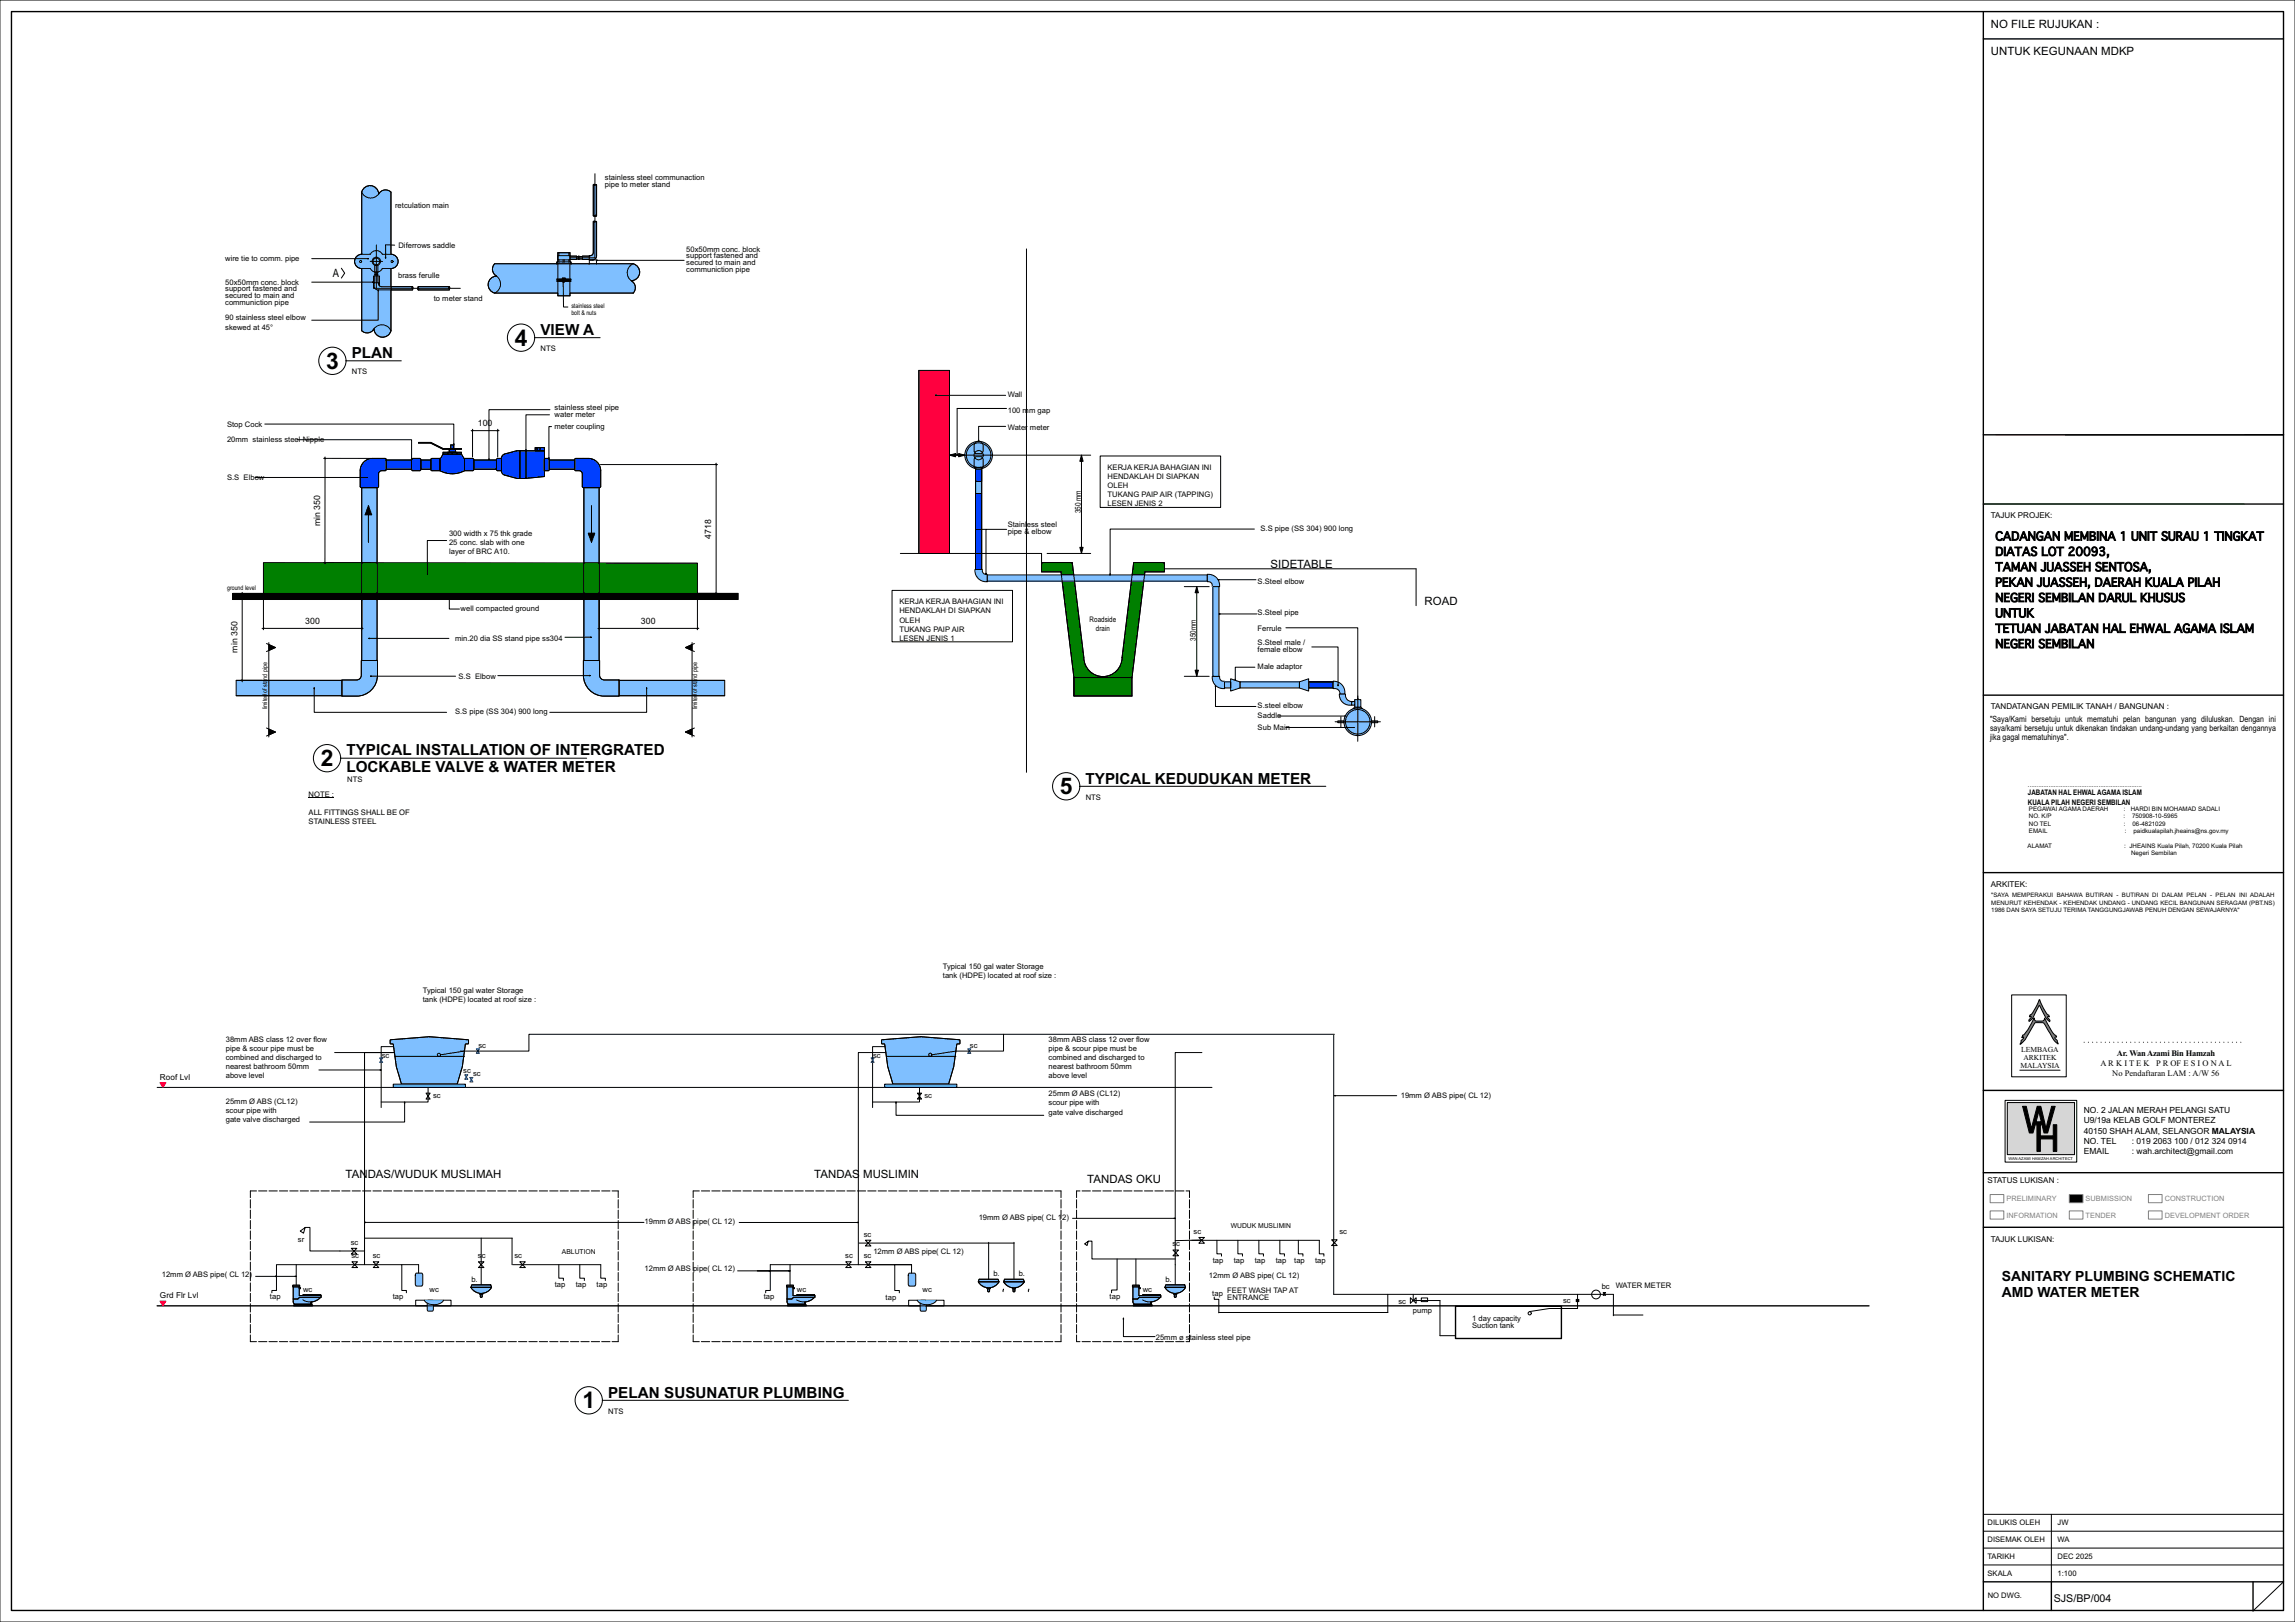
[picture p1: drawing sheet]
<svg xmlns="http://www.w3.org/2000/svg" width="841mm" height="594mm" viewBox="0 0 841 594" stroke-linecap="round" stroke-linejoin="round" font-family="sans-serif">
<defs><g id="words">
<g font-size="8.4">
<text x="188.6" y="126.6">4</text>
<text x="119.5" y="135.1">3</text>
<text x="117.5" y="280.6">2</text>
<text x="388.4" y="290.9">5</text>
<text x="213.4" y="515.8">1</text>
</g>
<g font-size="5.6">
<text x="198" y="122.7">VIEW A</text>
<text x="128.9" y="131.2">PLAN</text>
<text x="126.9" y="276.7">TYPICAL INSTALLATION OF INTERGRATED</text>
<text x="126.9" y="282.6">LOCKABLE VALVE &amp; WATER METER</text>
<text x="397.8" y="287">TYPICAL KEDUDUKAN METER</text>
<text x="222.8" y="511.9">PELAN SUSUNATUR PLUMBING</text>
</g>
<g font-size="5.1">
<text x="733.6" y="469.1">SANITARY PLUMBING SCHEMATIC</text>
<text x="733.6" y="475.2">AMD WATER METER</text>
</g>
<g font-size="4.2">
<text x="729.6" y="10.2">NO FILE RUJUKAN :</text>
<text x="729.6" y="20.2">UNTUK KEGUNAAN MDKP</text>
<text x="122" y="101.5">A</text>
<text x="731.2" y="197.9">CADANGAN MEMBINA 1 UNIT SURAU 1 TINGKAT</text>
<text x="731.2" y="203.6">DIATAS LOT 20093,</text>
<text x="465.6" y="207.9">SIDETABLE</text>
<text x="731.2" y="209.2">TAMAN JUASSEH SENTOSA,</text>
<text x="731.2" y="214.8">PEKAN JUASSEH, DAERAH KUALA PILAH</text>
<text x="522" y="221.5">ROAD</text>
<text x="731.2" y="220.5">NEGERI SEMBILAN DARUL KHUSUS</text>
<text x="731.2" y="226.1">UNTUK</text>
<text x="731.2" y="231.7">TETUAN JABATAN HAL EHWAL AGAMA ISLAM</text>
<text x="731.2" y="237.3">NEGERI SEMBILAN</text>
<text x="126.7" y="431.5">TAN</text>
<text x="134.7" y="431.5">DAS/WUDUK MUSLIMAH</text>
<text x="298.4" y="431.5">TANDAS</text>
<text x="316.3" y="431.5">MUSLIMIN</text>
<text x="398.4" y="433.1">TANDAS OKU</text>
</g>
<text font-size="3.9" x="752.6" y="586.6">SJS/BP/004</text>
<g font-size="3.2">
<text x="175.1" y="156">100</text>
<text x="117.3" y="192.7" transform="rotate(-90 117.3 192.7)">min 350</text>
<text x="260.7" y="197.3" transform="rotate(-90 260.7 197.3)">4718</text>
<text x="111.9" y="228.4">300</text>
<text x="234.9" y="228.4">300</text>
<text x="87" y="239.1" transform="rotate(-90 87 239.1)">min 350</text>
<text x="729.3" y="264.3">&quot;Saya/Kami bersetuju untuk mematuhi pelan bangunan yang diluluskan. Dengan ini</text>
<text x="729.3" y="267.7">saya/kami bersetuju untuk dikenakan tindakan undang-undang yang berkaitan dengannya</text>
<text x="729.3" y="271">jika gagal mematuhinya&quot;.</text>
</g>
<g font-size="3.1">
<text x="775.7" y="386.9">Ar. WanAzami Bin Hamzah</text>
<text x="769.7" y="390.4">A R K I T E K</text>
<text x="774.1" y="393.9">No Pendaftaran LAM : A/W 56</text>
<text x="790.1" y="390.4">P R OF E S I O N A L</text>
<text x="763.6" y="407.8">NO. 2 JALAN MERAH PELANGI SATU</text>
<text x="763.6" y="411.5">U9/19a KELAB GOLF MONTEREZ</text>
<text x="763.6" y="415.2">40150 SHAH ALAM, SELANGOR MALAYSIA</text>
<text x="763.6" y="418.8">NO. TEL</text>
<text x="781.3" y="418.8">: 019</text>
<text x="789" y="418.8">2063</text>
<text x="796.7" y="418.8">100 / 012</text>
<text x="810.5" y="418.8">324</text>
<text x="816.5" y="418.8">0914</text>
<text x="763.6" y="422.5">EMAIL</text>
<text x="781.3" y="422.5">: wah.architect@gmail.com</text>
</g>
<g font-size="3">
<text x="58.6" y="395.5">Roof Lvl</text>
<text x="58.6" y="475.5">Grd Flr Lvl</text>
</g>
<g font-size="2.9">
<text x="396" y="188.1" transform="rotate(-90 396 188.1)">350 mm</text>
<text x="729.6" y="189.8">TAJUK PROJEK:</text>
<text x="729.6" y="259.8">TANDATANGAN PEMILIK TANAH / BANGUNAN :</text>
<text x="729.6" y="324.8">ARKITEK:</text>
<text x="728.3" y="433.1">STATUS LUKISAN :</text>
<text x="729.6" y="454.8">TAJUK LUKISAN:</text>
</g>
<g font-size="2.8">
<text x="221.7" y="66.1">stainless steel communaction</text>
<text x="221.7" y="68.6">pipe to meter stand</text>
<text x="144.8" y="76.1">retculation main</text>
<text x="82.5" y="95.6">wire tie to comm. pipe</text>
<text x="146" y="90.9">Diferrows saddle</text>
<text x="251.5" y="92.1">50x50mm conc. block</text>
<text x="251.5" y="94.6">support fastened and</text>
<text x="145.9" y="102">brass ferulle</text>
<text x="251.5" y="97.1">secured to main and</text>
<text x="251.5" y="99.6">communiction pipe</text>
<text x="82.5" y="104.3">50x50mm conc. block</text>
<text x="82.5" y="106.8">support fastened and</text>
<text x="82.5" y="109.3">secured to main and</text>
<text x="82.5" y="111.8">communiction pipe</text>
<text x="159" y="110.4">to meter stand</text>
<text x="82.5" y="117.4">90 stainless steel elbow</text>
<text x="82.5" y="120.7">skewed at 45°</text>
<text x="198.1" y="128.7">NTS</text>
<text x="129" y="137.2">NTS</text>
<text x="369.3" y="145.3">Wall</text>
<text x="203.2" y="150">stainless steel pipe</text>
<text x="203.2" y="152.8">water meter</text>
<text x="369.3" y="151.4">100 mm gap</text>
<text x="83.2" y="156.5">Stop Cock</text>
<text x="203.2" y="157">meter coupling</text>
<text x="369.3" y="157.4">Water</text>
<text x="377.4" y="157.4">meter</text>
<text x="83.2" y="162">20mm stainless steel Nipple</text>
<text x="405.9" y="172.1">KERJA KERJA BAHAGIAN INI</text>
<text x="83.2" y="175.8">S.S Elbow</text>
<text x="405.9" y="175.5">HENDAKLAH DI SIAPKAN</text>
<text x="405.9" y="178.8">OLEH</text>
<text x="405.9" y="182.1">TUKANG PAIP AIR (TAPPING)</text>
<text x="405.9" y="185.5">LESEN JENIS 2</text>
<text x="164.6" y="196.2">300 width x 75 thk grade</text>
<text x="369.3" y="193">Stainl</text>
<text x="369.3" y="195.5">pipe &amp; elbow</text>
<text x="376.3" y="193">ess steel</text>
<text x="461.9" y="194.6">S.S pipe (SS 304) 900 long</text>
<text x="164.6" y="199.5">25 conc. slab with one</text>
<text x="164.6" y="202.9">layer of BRC A10.</text>
<text x="460.9" y="213.9">S.Steel elbow</text>
<text x="329.6" y="221.4">KERJA KERJA BAHAGIAN INI</text>
<text x="168.8" y="223.7">well compacted ground</text>
<text x="329.6" y="224.7">HENDAKLAH DI SIAPKAN</text>
<text x="399.3" y="227.9">Roadside</text>
<text x="460.9" y="225.2">S.Steel pipe</text>
<text x="329.6" y="228">OLEH</text>
<text x="329.6" y="231.4">TUKANG PAIP AIR</text>
<text x="401.6" y="231.2">drain</text>
<text x="460.9" y="231.2">Ferrule</text>
<text x="166.8" y="234.7">min.20 dia SS stand pipe ss304</text>
<text x="329.6" y="234.7">LESEN JENIS 1</text>
<text x="438.3" y="234.7" transform="rotate(-90 438.3 234.7)">350mm</text>
<text x="460.9" y="236.2">S.Steel male /</text>
<text x="460.9" y="238.7">female elbow</text>
<text x="460.9" y="245">Male adaptor</text>
<text x="168" y="248.8">S.S Elbow</text>
<text x="166.8" y="261.6">S.S pipe (SS 304) 900 long</text>
<text x="460.9" y="259.2">S.steel elbow</text>
<text x="460.9" y="263">Saddle</text>
<text x="460.9" y="267.3">Sub Main</text>
<text x="127.3" y="286.3">NTS</text>
<text x="113.1" y="291.8">NOTE :</text>
<text x="397.9" y="293">NTS</text>
<text x="743.1" y="291.4">JABATAN HAL EHWAL AGAMA ISLAM</text>
<text x="113.1" y="298.5">ALL FITTINGS SHALL BE OF</text>
<text x="743.1" y="294.7">KUALA PILAH NEGERI SEMBILAN</text>
<text x="113.1" y="301.8">STAINLESS STEEL</text>
<text x="345.5" y="354.9">Typical 150 gal water Storage</text>
<text x="345.5" y="358.2">tank (HDPE) located at roof size :</text>
<text x="154.9" y="363.8">Typical 150 gal water Storage</text>
<text x="154.9" y="367.1">tank (HDPE) located at roof size :</text>
<text x="82.7" y="381.6">38mm ABS class 12 over flow</text>
<text x="384.2" y="381.6">38mm ABS class 12 over flow</text>
<text x="82.7" y="385">pipe &amp; scour pipe must be</text>
<text x="82.7" y="388.3">combined and discharged to</text>
<text x="139.9" y="387.3">sc</text>
<text x="175.3" y="384">sc</text>
<text x="320" y="387.3">sc</text>
<text x="355.4" y="384">sc</text>
<text x="384.2" y="385">pipe &amp; scour pipe must be</text>
<text x="384.2" y="388.3">combined and discharged to</text>
<text x="740.6" y="385.3">LEMBAGA</text>
<text x="741.5" y="388.1">ARKITEK</text>
<text x="82.7" y="391.6">nearest bathroom 50mm</text>
<text x="82.7" y="395">above level</text>
<text x="169.8" y="393">sc</text>
<text x="173.4" y="394">sc</text>
<text x="384.2" y="391.6">nearest bathroom 50mm</text>
<text x="384.2" y="395">above level</text>
<text x="740.4" y="391">MALAYSIA</text>
<text x="384.2" y="401.5">25mm Ø ABS (CL12)</text>
<text x="82.7" y="404.5">25mm Ø ABS (CL12)</text>
<text x="82.7" y="407.8">scour pipe with</text>
<text x="158.7" y="402.2">sc</text>
<text x="338.8" y="402.2">sc</text>
<text x="384.2" y="404.9">scour pipe with</text>
<text x="513.3" y="402">19mm Ø ABS pipe( CL 12)</text>
<text x="82.7" y="411.1">gate valve discharged</text>
<text x="384.2" y="408.2">gate valve discharged</text>
<text x="236.2" y="448.2">19mm Ø ABS pipe( CL 12)</text>
<text x="358.7" y="446.9">19mm Ø ABS pipe( CL 1</text>
<text x="389.3" y="446.9">2)</text>
<text x="109.2" y="455">sr</text>
<text x="128.5" y="455.9">sc</text>
<text x="316.6" y="452.9">sc</text>
<text x="437.4" y="451.9">sc</text>
<text x="490.9" y="451.9">sc</text>
<text x="128.8" y="460.8">sc</text>
<text x="136.6" y="460.8">sc</text>
<text x="175.1" y="460.8">s</text>
<text x="176.5" y="460.8">c</text>
<text x="188.5" y="460.8">sc</text>
<text x="309.7" y="460.8">sc</text>
<text x="316.6" y="460.8">sc</text>
<text x="320" y="459.1">12mm Ø ABS pipe( CL 12)</text>
<text x="429.6" y="456.5">s</text>
<text x="431.1" y="456.5">c</text>
<text x="59.3" y="467.9">12mm Ø ABS pipe( CL 12)</text>
<text x="236.2" y="465.6">12mm Ø ABS pipe( CL 12)</text>
<text x="364" y="467.3">b.</text>
<text x="373.3" y="467.3">b.</text>
<text x="444.4" y="462.5">tap</text>
<text x="452.1" y="462.5">tap</text>
<text x="459.8" y="462.5">tap</text>
<text x="467.5" y="462.5">tap</text>
<text x="474.3" y="462.5">tap</text>
<text x="482" y="462.5">tap</text>
<text x="111" y="473.4">wc</text>
<text x="157.4" y="473.4">wc</text>
<text x="172.7" y="469.4">b.</text>
<text x="203.3" y="471.4">tap</text>
<text x="211" y="471.4">tap</text>
<text x="218.6" y="471.4">tap</text>
<text x="292" y="473.4">wc</text>
<text x="338.1" y="473.4">wc</text>
<text x="418.7" y="473.4">wc</text>
<text x="427.1" y="469.4">b.</text>
<text x="443" y="468.1">12mm Ø ABS pipe( CL 12)</text>
<text x="449.7" y="473.7">FEET WASH TAP AT</text>
<text x="587" y="472.3">bc</text>
<text x="592.1" y="471.7">WATER METER</text>
<text x="98.9" y="475.9">tap</text>
<text x="143.9" y="475.9">tap</text>
<text x="279.9" y="475.9">tap</text>
<text x="324.6" y="476">tap</text>
<text x="406.6" y="475.9">tap</text>
<text x="444.3" y="474.5">tap</text>
<text x="449.7" y="476.2">ENTRANCE</text>
<text x="512.4" y="477.5">sc</text>
<text x="572.8" y="477.1">sc</text>
<text x="517.8" y="481.1">pump</text>
<text x="539.5" y="484">1 day capacity</text>
<text x="423.6" y="490.9">25mm ø s</text>
<text x="436" y="490.9">tainless steel pipe</text>
<text x="539.5" y="486.5">Suction tank</text>
<text x="222.9" y="517.9">NTS</text>
<text x="728.3" y="558.5">DILUKIS OLEH</text>
<text x="754" y="558.5">JW</text>
<text x="728.3" y="564.7">DISEMAK OLEH</text>
<text x="754" y="564.7">WA</text>
<text x="728.3" y="570.9">TARIKH</text>
<text x="754" y="570.9">DEC 2025</text>
<text x="728.3" y="577.1">SKALA</text>
<text x="754" y="577.1">1:100</text>
<text x="728.4" y="585.3">NO DWG.</text>
</g>
<g font-size="2.7" fill="#808080">
<text x="735.3" y="439.9">PRELIMINARY</text>
<text x="764.3" y="439.9">SUBMISSION</text>
<text x="793.3" y="439.9">CONSTRUCTION</text>
<text x="735.3" y="445.9">INFORMATION</text>
<text x="764.3" y="445.9">TENDER</text>
<text x="793.3" y="445.9">DEVELOPMENT ORDER</text>
</g>
<g font-size="2.5">
<text x="451" y="449.9">WUDUK MUSLIMIN</text>
<text x="205.9" y="459.2">ABLUTION</text>
</g>
<g font-size="2.4">
<text x="209.4" y="112.8">stainless steel</text>
<text x="209.4" y="115.5">bolt &amp; nuts</text>
<text x="83.2" y="216.1">ground level</text>
<text x="97.9" y="248.9" transform="rotate(-90 97.9 248.9)">nd pipe</text>
<text x="255.4" y="248.9" transform="rotate(-90 255.4 248.9)">nd pipe</text>
<text x="97.9" y="253.6" transform="rotate(-90 97.9 253.6)">of sta</text>
<text x="255.4" y="253.6" transform="rotate(-90 255.4 253.6)">of sta</text>
<text x="97.9" y="259.8" transform="rotate(-90 97.9 259.8)">limited</text>
<text x="255.4" y="259.8" transform="rotate(-90 255.4 259.8)">limited</text>
</g>
<g font-size="2.3">
<text x="743.2" y="288.3">..................................................................</text>
<text x="743.5" y="297.1">PEGAWAI AGAMA DAERAH</text>
<text x="743.5" y="299.8">NO. K/P</text>
<text x="778.1" y="299.8">:</text>
<text x="778.3" y="297.1">:</text>
<text x="780.9" y="297.1">HARDI BIN MOHAMAD SADALI</text>
<text x="781.3" y="299.8">750908-10-5965</text>
<text x="743.5" y="302.5">NO TEL</text>
<text x="743.5" y="305.2">EMAIL</text>
<text x="778.3" y="302.5">:</text>
<text x="778.7" y="305.2">:</text>
<text x="781.5" y="302.5">06-4821029</text>
<text x="781.8" y="305.2">paidkualapilah.jheains@ns.gov.my</text>
<text x="743" y="310.6">ALAMAT</text>
<text x="778.5" y="310.6">: JHEAINS Kuala Pilah, 70200 Kuala Pilah</text>
<text x="780.9" y="313.3">Negeri Sembilan</text>
</g>
<g font-size="2.2">
<text x="729.7" y="328.7">&quot;SAYA MEMPERAKUI BAHAWA BUTIRAN - BUTIRAN DI DALAM PELAN - PELAN INI ADALAH</text>
<text x="729.7" y="331.3">MENURUT KEHENDAK - KEHENDAK UNDANG - UNDANG KECIL BANGUNAN SERAGAM (PBT.NS)</text>
<text x="729.7" y="334">1986 DAN SAYA SETUJU TERIMA TANGGUNGJAWAB PENUH DENGAN SEWAJARNYA&quot;</text>
</g>
<text font-size="1.4" x="736" y="424.8">WAN AZAMI HAMZAH ARCHITECT</text>
</g></defs>
<path d="M4.2 4.2h832.6v585.7h-832.6zM726.8 4.2v585.7M726.8 14.2h110M726.8 159.2h110M726.8 184.6h110M726.8 254.6h110M726.8 319.6h110M726.8 429.5h110M726.8 449.5h110M726.8 579.4h110M751.7 579.4v10.5M825.6 579.4v10.6" fill="none" stroke="#000" stroke-width=".51"/>
<path d="M0 .1h841v594h-841z" fill="none" stroke="#333" stroke-width=".37"/>
<path d="M726.8 184.6h95.6" fill="none" stroke="#0f0" stroke-width=".37"/>
<path d="M731.4 159.2h91" fill="none" stroke="#ff0" stroke-width=".37"/>
<path d="M729.3 437.5h5v3h-5zM758.3 437.5h5v3h-5zM787.3 437.5h5v3h-5zM729.3 443.5h5v3h-5zM758.3 443.5h5v3h-5zM787.3 443.5h5v3h-5z" fill="none" stroke="#808080" stroke-width=".37"/>
<path d="M758.3 437.5h5v3h-5z" fill-rule="evenodd" fill="#000"/>
<path d="M726.8 554.6h110M751.7 554.6v24.8M726.8 573.2h110M726.8 567h110M726.8 560.8h110M836.8 579.4l-11.2 10.6" fill="none" stroke="#000" stroke-width=".37"/>
<path d="M735.6 403.8h24.6v19.1h-24.6z" fill-rule="evenodd" fill="#d6d6d6"/>
<path d="M741.2 405.2l2.5 9.8h1.3l.8-3.1h.7v9.8h1.2v-4.6h4.7v4.6h1.3v-9.8h-1.3v4.1h-4.7v-4.1h.6l.7 3.1h1.4l2.7-9.8h-1.3l-2 8.3-1.9-8.3h-1.3l-2.2 8.3-1.9-8.3zM747.2 406.7l.8 4.2h-1.9z" fill-rule="evenodd" fill="#000"/>
<path d="M737.2 364.4h20v30h-20zM734.8 403h26.2v22.6h-26.2zM735.6 403.8h24.6v19.1h-24.6zM741.2 405.2h1.3l1.9 8.3 2.2-8.3h1.3l1.9 8.3 2-8.3h1.3l-2.7 9.8h-1.4l-.7-3.1h-.6v4.1h4.7v-4.1h1.3v9.8h-1.3v-4.6h-4.7v4.6h-1.2v-9.8a.74 .74 0 0 0-.8 .3 .74 .74 0 0 0-.1 .7l-.6 2.1h-1.3zM747.2 406.7l.8 4.2h-1.9z" fill="none" stroke="#000" stroke-width=".37"/>
<path d="M763.7 381.7h58.7" fill="none" stroke="#000" stroke-width=".37" stroke-dasharray=".1 1.5"/>
<path d="M747.4 366.1l2.3 4.7 .5 .6 .6 .4 .2 .6-.5-.1v.5a1.1 1.1 0 0 1 .6 1.4 18.7 18.7 0 0 1-3.6-5.8l-.4 .1-1.4 2.9a3.6 3.6 0 0 1-2.2 2.6v-.4l.9-1-.2-.4-.5 .2 .2-.6a6.9 6.9 0 0 0 2.6-3.8z" fill-rule="evenodd" fill="#808080"/>
<path d="M747.4 366.1l2.3 4.7 .5 .6 .6 .4 .2 .6-.5-.1v.5a1.1 1.1 0 0 1 .6 1.4 18.7 18.7 0 0 1-3.6-5.8l-.4 .1-1.4 2.9a3.6 3.6 0 0 1-2.2 2.6v-.4l.9-1-.2-.4-.5 .2 .2-.6a6.9 6.9 0 0 0 2.6-3.8z" fill="none" stroke="#000" stroke-width=".37"/>
<path d="M745.4 372.9l.6 1.1h2.5l.5-.3 .3-.8 1.1 2.2a10.9 10.9 0 0 0 2.7 4l.6 .7-.7 .2 .1 .4 .8 .6 .3 1.4-.5-.4a18.8 18.8 0 0 1-3.6-5.4 2.35 2.35 0 0 0-1.6-2l-2.5-.1-.5 .5a22 22 0 0 1-5.2 7.5l.3-.7a1.16 1.16 0 0 1 .9-1.4l-.1-.7-.5 .3 .3-.6a16.7 16.7 0 0 0 4.1-6.4z" fill-rule="evenodd" fill="#808080"/>
<path d="M745.4 372.9l.6 1.1h2.5l.5-.3 .3-.8 1.1 2.2a10.9 10.9 0 0 0 2.7 4l.6 .7-.7 .2 .1 .4 .8 .6 .3 1.4-.5-.4a18.8 18.8 0 0 1-3.6-5.4 2.35 2.35 0 0 0-1.6-2l-2.5-.1-.5 .5a22 22 0 0 1-5.2 7.5l.3-.7a1.16 1.16 0 0 1 .9-1.4l-.1-.7-.5 .3 .3-.6a16.7 16.7 0 0 0 4.1-6.4zM726.8 399.4h110M740.2 392h14.7" fill="none" stroke="#000" stroke-width=".37"/>
<path d="M726.8 399.4h110" fill="none" stroke="#000" stroke-width=".51"/>
<path d="M143 380.9l14.3-1.2 14.3 1.2v1.4l-1.1 .2-1.1 8.2-1.9 6.4h-20.4l-1.9-6.4-1.1-8.2-1.1-.2z" fill-rule="evenodd" fill="#7fbfff"/>
<path d="M143 380.9l14.3-1.2 14.3 1.2v1.4l-1.1 .2-1.1 8.2-1.9 6.4h-20.4l-1.9-6.4-1.1-8.2-1.1-.2z" fill="none" stroke="#000" stroke-width=".37"/>
<path d="M323.1 380.9l14.3-1.2 14.3 1.2v1.4l-1.1 .2-1.1 8.2-1.9 6.4h-20.4l-1.9-6.4-1.1-8.2-1.1-.2z" fill-rule="evenodd" fill="#7fbfff"/>
<g fill="none" stroke="#000" stroke-width=".37">
<path d="M57.6 398.3h386.5M323.1 380.9l14.3-1.2 14.3 1.2v1.4l-1.1 .2-1.1 8.2-1.9 6.4h-20.4l-1.9-6.4-1.1-8.2-1.1-.2zM220.8 512.9h90.1"/>
<circle cx="215.8" cy="512.9" r="5"/>
</g>
<path d="M57.6 478.3h627.3" fill="none" stroke="#000" stroke-width=".51"/>
<path d="M58.6 476.6h2.2l-1.1 1.7z" fill-rule="evenodd" fill="#c00"/>
<path d="M58.6 476.6h2.2l-1.1 1.7z" fill="none" stroke="#c00" stroke-width=".37"/>
<path d="M58.6 396.6h2.2l-1.1 1.7z" fill-rule="evenodd" fill="#c00"/>
<path d="M58.6 396.6h2.2l-1.1 1.7z" fill="none" stroke="#c00" stroke-width=".37"/>
<path d="M107.3 470.7h2.5v.6h-2.5z" fill-rule="evenodd" fill="#7fbfff"/>
<path d="M107.3 470.7h2.5v.6h-2.5zM107.6 478h6.9v.3h-6.9zM107.9 477.6h6.3v.4h-6.3z" fill="none" stroke="#000" stroke-width=".37"/>
<path d="M107.6 478.1h6.9M107.9 477.8h6.3" fill="none" stroke="#7fbfff" stroke-width=".37"/>
<path d="M113.9 476.9l.3-.1v.8h-.3z" fill-rule="evenodd" fill="#7fbfff"/>
<path d="M113.9 476.9l.3-.1v.8h-.3z" fill="none" stroke="#000" stroke-width=".37"/>
<path d="M107.5 475.8h1.7l.6-.7h7.7l-1.3 1.1-2.3 .7v.7h-6l-.4-.6z" fill-rule="evenodd" fill="#7fbfff"/>
<path d="M107.5 475.8h1.7l.6-.7h7.7l-1.3 1.1-2.3 .7v.7h-6l-.4-.6zM111.1 474.2h6.4v.3h-6.4z" fill="none" stroke="#000" stroke-width=".37"/>
<path d="M111.1 474.3h6.4" fill="none" stroke="#7fbfff" stroke-width=".37"/>
<path d="M109.7 471.7h.4v.3h-.4z" fill-rule="evenodd" fill="#7fbfff"/>
<path d="M109.7 471.7h.4v.3h-.4z" fill="none" stroke="#000" stroke-width=".37"/>
<path d="M107.5 471.3h2.2v3.2h8v.6h-7.9l-.6 .7h-1.7z" fill-rule="evenodd" fill="#7fbfff"/>
<g fill="none" stroke="#000" stroke-width=".37">
<path d="M143 380.9l14.3-1.2 14.3 1.2v1.4l-1.1 .2-1.1 8.2-1.9 6.4h-20.4l-1.9-6.4-1.1-8.2-1.1-.2zM144.5 385.5h-10.9v77.7h-32.3v9.5h-1.7v.8M144.7 386.9h25.5M170.2 385l-8.8 1.3M107.3 470.7h2.5v.6h-2.5zM107.5 471.3h2.2v3.2h8v.6h-7.9l-.6 .7h-1.7zM107.5 471.3v5.7l.4 .6M107.6 478h6.9v.3h-6.9zM107.9 477.6h6.3M107.9 477.6v.4M108.6 463.2v7.5M109.7 471.3v3.2h8v.6h-7.9l-.6 .7h-1.7"/>
<path d="M109.7 471.7h.4v.3h-.4M111.1 474.5v-.3h6.4v.3M113.9 476.9v.7M114.2 476.8v1.2M117.5 475.1a5.1 5.1 0 0 1-6.5 1M129 462.1l2 2.2h-2l2-2.2z"/>
<circle cx="160.8" cy="386.3" r=".59"/>
</g>
<path d="M144.1 397.1h26.5v1.2h-26.5z" fill-rule="evenodd" fill="#00bfff"/>
<g fill="none" stroke="#000" stroke-width=".37">
<path d="M144.1 397.1h26.5v1.2h-26.5zM144.2 383.3h-4.5v22.4M156.9 398.3v5.3h-17.2M323.1 380.9l14.3-1.2 14.3 1.2v1.4l-1.1 .2-1.1 8.2-1.9 6.4h-20.4l-1.9-6.4-1.1-8.2-1.1-.2zM324.3 385.5h-9.8v77.7M324.8 386.9h25.5M350.3 385l-8.8 1.3M156.1 400.4l1.5 2.1h-1.5l1.5-2.1z"/>
<circle cx="340.9" cy="386.3" r=".59"/>
</g>
<path d="M139.1 387.5h1.1l-1.1 1.6h1.1zM170.3 393.7h1.1l-1.1 1.6h1.1zM172.2 394.6h1.1l-1.1 1.7h1.1zM174.6 384.2h1.1l-1.1 1.6h1.1z" fill="none" stroke="#009" stroke-width=".37"/>
<path d="M324.2 397.1h26.4v1.2h-26.4z" fill-rule="evenodd" fill="#00bfff"/>
<path d="M324.2 397.1h26.4v1.2h-26.4zM324.3 383.3h-4.5v22.4M337 398.3v5.3h-17.2M336.2 400.4l1.5 2.1h-1.5l1.5-2.1z" fill="none" stroke="#000" stroke-width=".37"/>
<path d="M319.2 387.5h1.1l-1.1 1.6h1.1zM354.6 384.2h1.2l-1.2 1.6h1.2z" fill="none" stroke="#009" stroke-width=".37"/>
<path d="M288.3 470.7h2.5v.6h-2.5z" fill-rule="evenodd" fill="#7fbfff"/>
<path d="M288.3 470.7h2.5v.6h-2.5zM288.6 478h6.9v.3h-6.9zM288.9 477.6h6.3v.4h-6.3z" fill="none" stroke="#000" stroke-width=".37"/>
<path d="M288.6 478.1h6.9M288.9 477.8h6.3" fill="none" stroke="#7fbfff" stroke-width=".37"/>
<path d="M294.9 476.9l.3-.1v.8h-.3z" fill-rule="evenodd" fill="#7fbfff"/>
<path d="M294.9 476.9l.3-.1v.8h-.3z" fill="none" stroke="#000" stroke-width=".37"/>
<path d="M288.4 475.8h1.7l.7-.7h7.7l-1.4 1.1-2.2 .7v.7h-6l-.5-.6z" fill-rule="evenodd" fill="#7fbfff"/>
<path d="M288.4 475.8h1.7l.7-.7h7.7l-1.4 1.1-2.2 .7v.7h-6l-.5-.6zM292 474.2h6.5v.3h-6.5z" fill="none" stroke="#000" stroke-width=".37"/>
<path d="M292 474.3h6.5" fill="none" stroke="#7fbfff" stroke-width=".37"/>
<path d="M290.6 471.7h.5v.3h-.5z" fill-rule="evenodd" fill="#7fbfff"/>
<path d="M290.6 471.7h.5v.3h-.5z" fill="none" stroke="#000" stroke-width=".37"/>
<path d="M288.4 471.3h2.2v3.2h8v.6h-7.8l-.7 .7h-1.7z" fill-rule="evenodd" fill="#7fbfff"/>
<g fill="none" stroke="#000" stroke-width=".37">
<path d="M282.3 463.2v9.5h-1.7v.8M288.3 470.7h2.5v.6h-2.5zM288.4 471.3h2.2v3.2h8v.6h-7.8l-.7 .7h-1.7zM288.4 471.3v5.7l.5 .6M288.6 478h6.9v.3h-6.9zM288.9 477.6h6.3M288.9 477.6v.4M289.5 463.2v7.5M290.6 471.3v3.2h8v.6h-7.8l-.7 .7h-1.7M290.6 471.7h.5v.3h-.5M292 474.5v-.3h6.5v.3M294.9 476.9v.7"/>
<path d="M295.2 476.8v1.2M298.5 475.1a5.1 5.1 0 0 1-6.5 1M309.9 462.1l2.1 2.2h-2.1l2.1-2.2z"/>
</g>
<path d="M358.8 468.5h7l.3 1h-7.6z" fill-rule="evenodd" fill="#7fbfff"/>
<path d="M358.8 468.5h7l.3 1h-7.6z" fill="none" stroke="#000" stroke-width=".37"/>
<path d="M362 472h.6l-.1 1.1-.5-.1z" fill-rule="evenodd" fill="#7fbfff"/>
<path d="M362 472h.6l-.1 1.1-.5-.1z" fill="none" stroke="#000" stroke-width=".37"/>
<path d="M361.7 471.7h1.2v.3h-1.2z" fill-rule="evenodd" fill="#7fbfff"/>
<path d="M361.7 471.7h1.2v.3h-1.2z" fill="none" stroke="#000" stroke-width=".37"/>
<path d="M358.5 469.5h7.6a4.3 4.3 0 0 1-7.6 0z" fill-rule="evenodd" fill="#7fbfff"/>
<g fill="none" stroke="#000" stroke-width=".37">
<path d="M489 378.8h-121.2v6.2h-17.5M116.9 391.9h22.8M139.3 391.8l.4 .1-.4 .1M440.5 385.5h-9.8v77.7M148.2 404l.1-.4 .1 .4M148.3 403.6v7.4h-34.8M328.3 404l.1-.4 .1 .4M328.4 403.6v4.9h54.1M489 401.3h22.8M489.4 401.2l-.4 .1 .4 .1M133.6 447.7h102.4M134 447.6l-.4 .1 .4 .1"/>
<path d="M270.9 447.8h43.6M314.1 447.6l.4 .2-.4 .1M393 446.2h37.7M430.3 446.1l.4 .1-.4 .1M488 454.1h2l-2 2.1h2zM93.7 467.5h14.9M100.9 467.4l.4 .1-.4 .1M108.2 467.4l.4 .1-.4 .1M270.3 465.5h19.2M281.9 465.4l.4 .1-.4 .1M289.1 465.4l.4 .1-.4 .1M358.5 469.5h7.6a4.3 4.3 0 0 1-7.6 0z"/>
<path d="M358.5 469.5h7.6M358.8 468.5h7l.3 1a4.3 4.3 0 0 1-7.6 0zM361.7 471.7v.3h1.2v-.3M362 472v1l.3 .2 .3-.2v-1M367.6 472.5v.6M367.7 472.1v.4M587.5 473.4l.9 1h-.9l.9-1zM411.6 483.2l.1-.4 .1 .4M411.7 482.8v6.7h11.6"/>
<circle cx="584.9" cy="474.1" r="1.6"/>
</g>
<path d="M217.5 67.6l1.1 .1v11.3l-.3 .2-.9-.2z" fill-rule="evenodd" fill="#7fbfff"/>
<path d="M217.5 67.6l1.1 .1v11.3l-.3 .2-.9-.2z" fill="none" stroke="#000" stroke-width=".37"/>
<path d="M181.3 96.6h22.7v-.6h.4v-3.4h4.5v1.2l4.6 .2 3.1-.4 .6-.4 .2-.7v-11.3l.4-.2 .8 .2v12.5l-.2 .9-1.1 .6-3.8-.3-4.6 .1v1h.4v.6h22.7a3.2 3.2 0 0 1 2.4 3.4 3.2 3.2 0 0 1-3 2.8 2.87 2.87 0 0 1 .6 4.5h-23.1v1h-4.5v-1h-23.1a3.2 3.2 0 0 1-2.4-3.4 3.2 3.2 0 0 1 3-2.8 2.87 2.87 0 0 1-.6-4.5z" fill-rule="evenodd" fill="#7fbfff"/>
<path d="M181.3 96.6h22.7v-.6h.4v-3.4h4.5v1.2l4.6 .2 3.1-.4 .6-.4 .2-.7v-11.3l.4-.2 .8 .2v12.5l-.2 .9-1.1 .6-3.8-.3-4.6 .1v1h.4v.6h22.7a3.2 3.2 0 0 1 2.4 3.4 3.2 3.2 0 0 1-3 2.8 2.87 2.87 0 0 1 .6 4.5h-23.1v1h-4.5v-1h-23.1a3.2 3.2 0 0 1-2.4-3.4 3.2 3.2 0 0 1 3-2.8 2.87 2.87 0 0 1-.6-4.5z" fill="none" stroke="#000" stroke-width=".37"/>
<path d="M153.2 105.1l11.4-.1 .2 .4-.2 .8h-11.3z" fill-rule="evenodd" fill="#7fbfff"/>
<path d="M153.2 105.1l11.4-.1 .2 .4-.2 .8h-11.3z" fill="none" stroke="#000" stroke-width=".37"/>
<path d="M143.3 105h7.8l.2 .4-.2 .8h-7.8z" fill-rule="evenodd" fill="#7fbfff"/>
<path d="M143.3 105h7.8l.2 .4-.2 .8h-7.8z" fill="none" stroke="#000" stroke-width=".37"/>
<path d="M133.6 68.7a3.2 3.2 0 0 1 3.3-.4 3.2 3.2 0 0 1 1.9 2.7 2.87 2.87 0 0 1 4.5-.6v22.7a2.62 2.62 0 0 1 2.6 2.6 2.62 2.62 0 0 1-2.6 2.7v22.7a3.2 3.2 0 0 1-3.4 2.4 3.2 3.2 0 0 1-2.9-3 2.87 2.87 0 0 1-4.4 .6v-22.7a2.62 2.62 0 0 1-2.7-2.7 2.62 2.62 0 0 1 2.7-2.6v-22.7z" fill-rule="evenodd" fill="#7fbfff"/>
<path d="M133.6 68.7a3.2 3.2 0 0 1 3.3-.4 3.2 3.2 0 0 1 1.9 2.7 2.87 2.87 0 0 1 4.5-.6v22.7a2.62 2.62 0 0 1 2.6 2.6 2.62 2.62 0 0 1-2.6 2.7v22.7a3.2 3.2 0 0 1-3.4 2.4 3.2 3.2 0 0 1-2.9-3 2.87 2.87 0 0 1-4.4 .6v-22.7a2.62 2.62 0 0 1-2.7-2.7 2.62 2.62 0 0 1 2.7-2.6v-22.7z" fill="none" stroke="#000" stroke-width=".37"/>
<path d="M226.9 249.2h38.7v5.6h-38.7z" fill-rule="evenodd" fill="#7fbfff"/>
<path d="M226.9 249.2h38.7v5.6h-38.7z" fill="none" stroke="#000" stroke-width=".37"/>
<path d="M213.8 241.9h5.9v5.4l.5 1.2 1.2 .5h5.5v6a15.8 15.8 0 0 1-8.7-.7 7.7 7.7 0 0 1-4.4-7z" fill-rule="evenodd" fill="#7fbfff"/>
<path d="M213.8 241.9h5.9v5.4l.5 1.2 1.2 .5h5.5v6a15.8 15.8 0 0 1-8.7-.7 7.7 7.7 0 0 1-4.4-7z" fill="none" stroke="#000" stroke-width=".37"/>
<path d="M213.9 217.4h5.7v24.5h-5.7z" fill-rule="evenodd" fill="#7fbfff"/>
<path d="M213.9 217.4h5.7v24.5h-5.7z" fill="none" stroke="#000" stroke-width=".37"/>
<path d="M213.9 178.6h5.7v27.6h-5.7z" fill-rule="evenodd" fill="#7fbfff"/>
<path d="M213.9 178.6h5.7v27.6h-5.7z" fill="none" stroke="#000" stroke-width=".37"/>
<path d="M132.6 178.6h5.6v27.5h-5.6z" fill-rule="evenodd" fill="#7fbfff"/>
<path d="M132.6 178.6h5.6v27.5h-5.6z" fill="none" stroke="#000" stroke-width=".37"/>
<path d="M132.6 217.4h5.6v24.5h-5.6z" fill-rule="evenodd" fill="#7fbfff"/>
<path d="M132.6 217.4h5.6v24.5h-5.6z" fill="none" stroke="#000" stroke-width=".37"/>
<path d="M132.4 241.9h5.9a15.8 15.8 0 0 1-.7 8.6 7.7 7.7 0 0 1-6.9 4.5h-5.4v-6h5.4l1.2-.5 .5-1.2z" fill-rule="evenodd" fill="#7fbfff"/>
<path d="M132.4 241.9h5.9a15.8 15.8 0 0 1-.7 8.6 7.7 7.7 0 0 1-6.9 4.5h-5.4v-6h5.4l1.2-.5 .5-1.2z" fill="none" stroke="#000" stroke-width=".37"/>
<path d="M86.5 249.2h38.8v5.6h-38.8z" fill-rule="evenodd" fill="#7fbfff"/>
<path d="M86.5 249.2h38.8v5.6h-38.8z" fill="none" stroke="#000" stroke-width=".37"/>
<path d="M357.5 176.3h2.3v4.5h-2.3z" fill-rule="evenodd" fill="#7fbfff"/>
<path d="M357.5 176.3h2.3v4.5h-2.3z" fill="none" stroke="#000" stroke-width=".37"/>
<path d="M357.5 171.6h2.3v4.7h-2.3z" fill-rule="evenodd" fill="#003fff"/>
<path d="M357.5 171.6h2.3v4.7h-2.3z" fill="none" stroke="#000" stroke-width=".37"/>
<path d="M357.5 180.8h2.3v21.9h-2.3z" fill-rule="evenodd" fill="#003fff"/>
<path d="M357.5 180.8h2.3v21.9h-2.3z" fill="none" stroke="#000" stroke-width=".37"/>
<path d="M357.5 202.7h2.3v5.9h-2.3z" fill-rule="evenodd" fill="#003fff"/>
<path d="M357.5 202.7h2.3v5.9h-2.3z" fill="none" stroke="#000" stroke-width=".37"/>
<path d="M479.6 249.7h9v2.3h-9z" fill-rule="evenodd" fill="#003fff"/>
<path d="M479.6 249.7h9v2.3h-9z" fill="none" stroke="#000" stroke-width=".37"/>
<path d="M210.8 168l2.6-.1a5.4 5.4 0 0 1 6.5 2.9l.2 1.6v6l-.4 .2-6.1-.1-.2-.4-.1-4.9-.7-.7-1.6-.1-.4-.4v-3.6z" fill-rule="evenodd" fill="#003fff"/>
<path d="M210.8 168l2.6-.1a5.4 5.4 0 0 1 6.5 2.9l.2 1.6v6l-.4 .2-6.1-.1-.2-.4-.1-4.9-.7-.7-1.6-.1-.4-.4v-3.6z" fill="none" stroke="#000" stroke-width=".37"/>
<path d="M201.3 168.5h9.3v3.3h-9.3z" fill-rule="evenodd" fill="#003fff"/>
<path d="M201.3 168.5h9.3v3.3h-9.3z" fill="none" stroke="#000" stroke-width=".37"/>
<path d="M199.5 167.9l1.7 .2 .1 3.9-.2 .3-1.6 .1z" fill-rule="evenodd" fill="#003fff"/>
<path d="M199.5 167.9l1.7 .2 .1 3.9-.2 .3-1.6 .1z" fill="none" stroke="#000" stroke-width=".37"/>
<path d="M192.7 165.1h6.8v9.4l-6.8 .7z" fill-rule="evenodd" fill="#003fff"/>
<path d="M192.7 165.1h6.8v9.4l-6.8 .7z" fill="none" stroke="#000" stroke-width=".37"/>
<path d="M190.5 165.1h2.2v10.1h-2.2z" fill-rule="evenodd" fill="#003fff"/>
<path d="M190.5 165.1h2.2v10.1h-2.2z" fill="none" stroke="#000" stroke-width=".37"/>
<path d="M184.2 166.7l.8-.4 4.4-1.2h1.1v10.1h-1.1l-4.4-1.2-1-.8-.3-.8v-4.5z" fill-rule="evenodd" fill="#003fff"/>
<path d="M184.2 166.7l.8-.4 4.4-1.2h1.1v10.1h-1.1l-4.4-1.2-1-.8-.3-.8v-4.5z" fill="none" stroke="#000" stroke-width=".37"/>
<path d="M197.9 164h1.6v1.1h-1.6z" fill-rule="evenodd" fill="#003fff"/>
<path d="M197.9 164h1.6v1.1h-1.6z" fill="none" stroke="#000" stroke-width=".37"/>
<path d="M196.8 164h1.1v1.1h-1.1z" fill-rule="evenodd" fill="#003fff"/>
<path d="M196.8 164h1.1v1.1h-1.1z" fill="none" stroke="#000" stroke-width=".37"/>
<path d="M196.1 164h.7v1.1h-.7z" fill-rule="evenodd" fill="#003fff"/>
<path d="M196.1 164h.7v1.1h-.7z" fill="none" stroke="#000" stroke-width=".37"/>
<path d="M182.2 168l1.5-.1v4.5l-1.7-.2-.1-3.8z" fill-rule="evenodd" fill="#003fff"/>
<path d="M182.2 168l1.5-.1v4.5l-1.7-.2-.1-3.8z" fill="none" stroke="#000" stroke-width=".37"/>
<path d="M173.6 168.5h8.3v3.3h-8.3z" fill-rule="evenodd" fill="#003fff"/>
<path d="M173.6 168.5h8.3v3.3h-8.3z" fill="none" stroke="#000" stroke-width=".37"/>
<path d="M170.2 167.9h3l.4 .2v3.9l-.2 .3-3.2 .1z" fill-rule="evenodd" fill="#003fff"/>
<path d="M170.2 167.9h3l.4 .2v3.9l-.2 .3-3.2 .1z" fill="none" stroke="#000" stroke-width=".37"/>
<path d="M162.4 166.3h6.7l1.1 1.6v4.5a9.6 9.6 0 0 1-9 0v-4.5z" fill-rule="evenodd" fill="#003fff"/>
<path d="M162.4 166.3h6.7l1.1 1.6v4.5a9.6 9.6 0 0 1-9 0v-4.5z" fill="none" stroke="#000" stroke-width=".37"/>
<path d="M158.1 168l3.1-.1v4.5h-2.9l-.4-.2v-3.8z" fill-rule="evenodd" fill="#003fff"/>
<path d="M158.1 168l3.1-.1v4.5h-2.9l-.4-.2v-3.8z" fill="none" stroke="#000" stroke-width=".37"/>
<path d="M165.2 163h1.1v1.3h-1.1z" fill-rule="evenodd" fill="#003fff"/>
<path d="M165.2 163h1.1v1.3h-1.1z" fill="none" stroke="#000" stroke-width=".37"/>
<path d="M165.2 164.3h1.1v.2h-1.1z" fill-rule="evenodd" fill="#003fff"/>
<path d="M165.2 164.3h1.1v.2h-1.1z" fill="none" stroke="#000" stroke-width=".37"/>
<path d="M166.3 164.3h2.8v.2h-2.8z" fill-rule="evenodd" fill="#003fff"/>
<path d="M166.3 164.3h2.8v.2h-2.8z" fill="none" stroke="#000" stroke-width=".37"/>
<path d="M153.4 162.1h4.5l4.5 2.2h2.8v.2h-2.9l-4.5-2.2h-4.4z" fill-rule="evenodd" fill="#003fff"/>
<path d="M153.4 162.1h4.5l4.5 2.2h2.8v.2h-2.9l-4.5-2.2h-4.4z" fill="none" stroke="#000" stroke-width=".37"/>
<path d="M164.6 164.5h2.3v1.2h-2.3z" fill-rule="evenodd" fill="#003fff"/>
<path d="M164.6 164.5h2.3v1.2h-2.3z" fill="none" stroke="#000" stroke-width=".37"/>
<path d="M162.4 165.7h1.7v.6h-1.7z" fill-rule="evenodd" fill="#003fff"/>
<path d="M162.4 165.7h1.7v.6h-1.7z" fill="none" stroke="#000" stroke-width=".37"/>
<path d="M164.1 165.7h1.6v.6h-1.6z" fill-rule="evenodd" fill="#003fff"/>
<path d="M164.1 165.7h1.6v.6h-1.6z" fill="none" stroke="#000" stroke-width=".37"/>
<path d="M165.7 165.7h1.7v.6h-1.7z" fill-rule="evenodd" fill="#003fff"/>
<path d="M165.7 165.7h1.7v.6h-1.7z" fill="none" stroke="#000" stroke-width=".37"/>
<path d="M167.4 165.7h1.7v.6h-1.7z" fill-rule="evenodd" fill="#003fff"/>
<path d="M167.4 165.7h1.7v.6h-1.7z" fill="none" stroke="#000" stroke-width=".37"/>
<path d="M154.2 168.5h3.7v3.3h-3.7z" fill-rule="evenodd" fill="#003fff"/>
<path d="M154.2 168.5h3.7v3.3h-3.7z" fill="none" stroke="#000" stroke-width=".37"/>
<path d="M151.1 168l2.7-.1 .3 .2 .1 3.9-.2 .3-2.7 .1-.4-.2-.1-3.8z" fill-rule="evenodd" fill="#003fff"/>
<path d="M151.1 168l2.7-.1 .3 .2 .1 3.9-.2 .3-2.7 .1-.4-.2-.1-3.8z" fill="none" stroke="#000" stroke-width=".37"/>
<path d="M141.6 168.5h9.2v3.3h-9.2z" fill-rule="evenodd" fill="#003fff"/>
<path d="M141.6 168.5h9.2v3.3h-9.2z" fill="none" stroke="#000" stroke-width=".37"/>
<path d="M133.6 169l.6-.5a7 7 0 0 1 4.5-.6h2.4l.4 .2 .1 3.9-.5 .4-1.6 .1-.7 .7-.1 4.9-.4 .5h-5.9l-.3-.2v-6.8l.5-1.5z" fill-rule="evenodd" fill="#003fff"/>
<path d="M133.6 169l.6-.5a7 7 0 0 1 4.5-.6h2.4l.4 .2 .1 3.9-.5 .4-1.6 .1-.7 .7-.1 4.9-.4 .5h-5.9l-.3-.2v-6.8l.5-1.5z" fill="none" stroke="#000" stroke-width=".37"/>
<path d="M415.4 206.1h11.3v3.4h-7.1l-.2 1.1h-4.5z" fill-rule="evenodd" fill="#007f00"/>
<path d="M415.4 206.1h11.3v3.4h-7.1l-.2 1.1h-4.5z" fill="none" stroke="#000" stroke-width=".37"/>
<path d="M389.2 212.8h4.6l3.4 28a7 7 0 0 0 7 7 7 7 0 0 0 7-7l3.4-28h4.5l-4.3 35.4h-21.2z" fill-rule="evenodd" fill="#007f00"/>
<path d="M389.2 212.8h4.6l3.4 28a7 7 0 0 0 7 7 7 7 0 0 0 7-7l3.4-28h4.5l-4.3 35.4h-21.2z" fill="none" stroke="#000" stroke-width=".37"/>
<path d="M381.7 206.1h11.2l.6 4.5h-4.5l-.2-1.1h-7.1z" fill-rule="evenodd" fill="#007f00"/>
<path d="M381.7 206.1h11.2l.6 4.5h-4.5l-.2-1.1h-7.1z" fill="none" stroke="#000" stroke-width=".37"/>
<path d="M393.6 248.2h21.2v6.8h-21.2z" fill-rule="evenodd" fill="#007f00"/>
<path d="M393.6 248.2h21.2v6.8h-21.2z" fill="none" stroke="#000" stroke-width=".37"/>
<path d="M336.7 135.7h11.2v67h-11.2z" fill-rule="evenodd" fill="#ff003f"/>
<path d="M336.7 135.7h11.2v67h-11.2z" fill="none" stroke="#000" stroke-width=".37"/>
<path d="M96.5 206.1l159.1 .1v11.3l-159.1-.2z" fill-rule="evenodd" fill="#007f00"/>
<path d="M220 170.2h42.9M262.3 170l.3 .3M262.4 169.6v48.2M85.3 217.3h185.2v2.3h-185.2zM96.5 206.1l159.1 .1v11.3l-159.1-.2zM251 217.3h11.9M262.3 217.1l.3 .4" fill="none" stroke="#000" stroke-width=".37"/>
<path d="M85.3 217.3h185.2v2.3h-185.2z" fill-rule="evenodd" fill="#000"/>
<path d="M257.8 190.2h3.6v7.1h-3.6z" fill-rule="evenodd" fill="#fff"/>
<path d="M215.5 195.3h2.5l-1.2 3.3zM216.8 185.1v13.5M113.1 292.2h9.3" fill="none" stroke="#000" stroke-width=".37"/>
<path d="M215.5 195.3h2.5l-1.2 3.3z" fill="#000"/>
<circle cx="358.6" cy="166.7" r="5.1" fill="#7fbfff"/>
<g fill="none" stroke="#000" stroke-width=".37">
<path d="M347.9 135.7v67M357.5 171.6v37h2.3v-37M329.9 202.7h51.8"/>
<circle cx="358.6" cy="166.7" r="4.5"/>
<circle cx="358.6" cy="166.7" r="5.1"/>
</g>
<path d="M361.8 210.6h80.6v2.2h-80.6z" fill-rule="evenodd" fill="#7fbfff"/>
<path d="M361.8 210.6h80.6v2.2h-80.6z" fill="none" stroke="#000" stroke-width=".37"/>
<path d="M357.3 208.6h2.7l.2 1.2 .7 .5 .9 .1v2.7a4.1 4.1 0 0 1-4.5-4.5z" fill-rule="evenodd" fill="#7fbfff"/>
<path d="M357.3 208.6h2.7l.2 1.2 .7 .5 .9 .1v2.7a4.1 4.1 0 0 1-4.5-4.5z" fill="none" stroke="#000" stroke-width=".37"/>
<path d="M444.2 247.7h2.7l.1 .9 .5 .7 1.2 .2v2.7a4.1 4.1 0 0 1-4.5-4.5z" fill-rule="evenodd" fill="#7fbfff"/>
<path d="M444.2 247.7h2.7l.1 .9 .5 .7 1.2 .2v2.7a4.1 4.1 0 0 1-4.5-4.5z" fill="none" stroke="#000" stroke-width=".37"/>
<path d="M442.4 210.4a4.1 4.1 0 0 1 4.5 4.5h-2.7v-.9l-.5-.7-1.3-.2z" fill-rule="evenodd" fill="#7fbfff"/>
<path d="M442.4 210.4a4.1 4.1 0 0 1 4.5 4.5h-2.7v-.9l-.5-.7-1.3-.2z" fill="none" stroke="#000" stroke-width=".37"/>
<path d="M444.5 214.9h2.2v32.8h-2.2z" fill-rule="evenodd" fill="#7fbfff"/>
<path d="M426.7 208.3h92.2M434 214.9h9.1M444.5 214.9h2.2v32.8h-2.2z" fill="none" stroke="#000" stroke-width=".37"/>
<path d="M454.4 249.7h21.8v2.3h-21.8z" fill-rule="evenodd" fill="#7fbfff"/>
<g fill="none" stroke="#000" stroke-width=".37">
<path d="M350.8 149.6h18M347.9 166.7l2.3-.6v1.2zM347.9 166.7h51.8M351.3 166.1l2.3 .6-2.3 .6zM396.3 166.7l.6 2.3h-1.2zM396.3 166.7v36M383.7 202.7h16M395.7 200.5h1.2l-.6 2.2zM438.6 214.9l.6 2.2h-1.2zM438.6 214.9v32.8M518.9 208.3v13.5M434 247.7h9.1"/>
<path d="M438 245.5h1.2l-.6 2.2zM454.4 249.7h21.8v2.3h-21.8z"/>
</g>
<path d="M347.9 166.7l2.3-.6v1.2zM351.3 166.1l2.3 .6-2.3 .6zM396.3 166.7l.6 2.3h-1.2zM395.7 200.5h1.2l-.6 2.2zM438.6 214.9l.6 2.2h-1.2zM438 245.5h1.2l-.6 2.2z" fill="#000"/>
<path d="M448.7 249.7h2.3v2.3h-2.3z" fill-rule="evenodd" fill="#7fbfff"/>
<g fill="none" stroke="#000" stroke-width=".37">
<path d="M376.2 91.2v191.7M132.6 178.6v63.3M133.1 169.5l1.1-1 1.5-.5 5.4-.1 .4 .2v4.1l-2 .3-.7 .7-.1 4.9-.2 .4-6.1 .1-.3-.2v-6.8zM138.2 178.6v63.3M141.6 168.5h9.2M141.6 171.8h9.2M151.1 168l2.7-.1 .3 .2 .1 3.9-.2 .3-2.7 .1-.4-.2-.1-3.8zM153.4 162.1h4.5l4.5 2.2h6.7v.2h-6.8l-4.5-2.2h-4.4zM154.2 168.5h3.7M154.2 171.8h3.7M161.2 172.4a9.6 9.6 0 0 0 9 0M161.2 167.9v4.5"/>
<path d="M162.4 166.3l-.9 1.6h-3.2l-.4 .5v3.8l.4 .2h2.9M162.4 166.3h6.7M162.4 166.3v-.6h6.7v.6M164.1 165.7v.6M164.6 164.5v1.2M165.2 164.5v-1.5h1.1v1.5M165.7 165.7v.6M166.9 164.5v1.2M167.4 165.7v.6M169.1 166.3l.9 1.6h3.2l.4 .5v3.8l-.4 .2h-3M170.2 167.9v4.5M173.6 168.5h8.3"/>
<path d="M173.6 171.8h8.3M183.7 172.4l.5 1.2a12 12 0 0 0 8.5 1.6M183.7 167.9h-1.3l-.5 .5 .1 3.8 1.7 .2M183.7 167.9v4.5M190.5 165.1v10.1M192.7 165.1v10.1M196.1 165.1v-1.1h3.4v10.5l-6.8 .7M196.8 164v1.1M197.9 164v1.1M199.5 165.1h-10.1l-4.8 1.3-.6 .7-.3 .8M199.5 167.9h1.3l.5 .5-.1 3.8-1.7 .2M201.3 168.5h9.3"/>
<path d="M201.3 171.8h9.3M210.8 168l4.8-.1a4.5 4.5 0 0 1 4.5 4.5v5.7l-.2 .4h-6.3l-.2-.4-.1-4.9-.7-.7-1.6-.1-.4-.4v-3.6zM213.9 178.6v63.3M219.6 178.6v63.3M132.6 217.3h5.6M213.9 217.3h5.7M381.7 206.1h11.2M415.4 206.1h11.3v3.4M393.6 248.2h21.2v6.8h-21.2zM448.7 249.7h2.3v2.3h-2.3zM479.6 249.7h9v2.3h-9z"/>
</g>
<path d="M495.8 259.6l.6-.6h2.3l.7 .6z" fill-rule="evenodd" fill="#7fbfff"/>
<path d="M495.8 259.6l.6-.6h2.3l.7 .6z" fill="none" stroke="#000" stroke-width=".37"/>
<circle cx="497.6" cy="264.4" r="5.1" fill="#7fbfff"/>
<circle cx="497.6" cy="264.4" r="5.1" fill="none" stroke="#000" stroke-width=".37"/>
<path d="M496.4 256.3h2.3v2.7h-2.3z" fill-rule="evenodd" fill="#7fbfff"/>
<path d="M496.4 256.3h2.3v2.7h-2.3z" fill="none" stroke="#000" stroke-width=".37"/>
<path d="M488.6 249.5a4.1 4.1 0 0 1 4.2 4.7h-1.8a1.94 1.94 0 0 0-2.4-2z" fill-rule="evenodd" fill="#7fbfff"/>
<path d="M488.6 249.5a4.1 4.1 0 0 1 4.2 4.7h-1.8a1.94 1.94 0 0 0-2.4-2z" fill="none" stroke="#000" stroke-width=".37"/>
<path d="M495.3 256.9h1.1v1.4h-1.1z" fill-rule="evenodd" fill="#7fbfff"/>
<path d="M495.3 256.9h1.1v1.4h-1.1z" fill="none" stroke="#000" stroke-width=".37"/>
<path d="M490.8 254.2h2.3v.5a2.25 2.25 0 0 0 2.2 2.2v1.4a3.9 3.9 0 0 1-4.5-4.1z" fill-rule="evenodd" fill="#7fbfff"/>
<g fill="none" stroke="#000" stroke-width=".37">
<path d="M490.8 254.2h2.3v.5a2.25 2.25 0 0 0 2.2 2.2v1.4a3.9 3.9 0 0 1-4.5-4.1z"/>
<circle cx="497.6" cy="264.4" r="4.5"/>
</g>
<path d="M502.6 264h2.3v.7h-2.3z" fill-rule="evenodd" fill="#7fbfff"/>
<path d="M502.6 264h2.3v.7h-2.3z" fill="none" stroke="#000" stroke-width=".37"/>
<path d="M490.3 264h2.2v.7h-2.2z" fill-rule="evenodd" fill="#7fbfff"/>
<path d="M497.6 254.9v16.6M489.3 264.4h16.6M490.3 264h2.2v.7h-2.2zM491.4 262.5v3.8M503.8 262.5v3.8" fill="none" stroke="#000" stroke-width=".37"/>
<path d="M476.2 249.7l3.4-1.1v4.5l-3.4-1.1z" fill-rule="evenodd" fill="#7fbfff"/>
<path d="M454.4 249.7v2.3M476.2 249.7l3.4-1.1v4.5l-3.4-1.1z" fill="none" stroke="#000" stroke-width=".37"/>
<path d="M451 248.6l3.4 1.1v2.3l-3.4 1.1z" fill-rule="evenodd" fill="#7fbfff"/>
<g fill="none" stroke="#000" stroke-width=".37">
<path d="M336.7 135.7v67M97 155.3h69.3v7.7M342.7 144.8h25.8M343.1 144.7l-.4 .1 .4 .1M368.5 156.2h-9.9v5.4M368.8 149.6h-18v17.1M93.4 174.9h41.2M108.9 161.1h41.9v7.4M134.4 174.8l.3 .1zM150.7 168.1l.1 .4 .1-.4M166.2 162.6l.1 .4 .1-.4M350.6 166.3l.2 .4 .1-.4"/>
<path d="M357.4 162.1a1.69 1.69 0 0 1 1.9-.3 1.69 1.69 0 0 1 1 1.5v1.9l-.5 .9h-2.3a3.6 3.6 0 0 1-.1-4zM357.5 167.3h2.3l.5 .9v3h-3.4v-3zM357.5 176.3v-5.1h2.3v5.1M358.5 161.2l.1 .4 .1-.4M135 185.2l1.2 3.4h-2.4zM135 185.2v13.5M357.5 193.9h3.8M368.9 193.9h-7.6v16.5M459.7 193.8h-52.9v16.8M96.5 217.8v12.9M132.6 217.8v12.9M361.2 210l.1 .4 .1-.4"/>
<path d="M381.7 206.1h11.2l4.3 34.7a7 7 0 0 0 7 7 7 7 0 0 0 7-7l4.2-34.7M381.7 202.7v6.8h7.1l4.8 38.7M406.7 210.2l.1 .4 .1-.4M426.7 209.5h-7.1l-4.8 38.7M446.4 212.3h13.9M446.8 212.2l-.4 .1 .4 .1M96 230.2h37.1M96.7 230l-.3 .3M132.7 230l-.3 .3M446.7 224.9h13.8M447.1 224.8l-.4 .1 .4 .1M471.2 229.9h26.4v26.4"/>
<path d="M480.7 237h9.6v14.2M86.5 254.8h38.8M86.5 249.2h38.8M132.4 241.9h5.9a15.8 15.8 0 0 1-.7 8.6 7.7 7.7 0 0 1-6.9 4.5h-5.4v-6h5.4l1.2-.5 .5-1.2zM213.8 241.9h5.9v5.4l.5 1.2 1.2 .5h5.5v6a15.8 15.8 0 0 1-8.7-.7 7.7 7.7 0 0 1-4.4-7zM226.9 254.8h38.7M226.9 249.2h38.7M451 248.6l3.4 1.1v2.3l-3.4 1.1zM451 249.7v2.3M490.2 250.8l.1 .4 .1-.4M497.5 255.9l.1 .4 .1-.4M468.6 262.3h24.3"/>
<path d="M471.2 266.4h25M492.8 262.2l.2 .1zM496.1 266.4h.2z"/>
<circle cx="358.6" cy="166.7" r="1.69"/>
</g>
<path d="M134.4 174.8l.3 .1zM135 185.2l1.2 3.4h-2.4zM492.8 262.2l.2 .1zM496.1 266.4h.2z" fill="#000"/>
<path d="M111.9 225.5h5.3v3.7h-5.3z" fill-rule="evenodd" fill="#fff"/>
<path d="M219.6 217.8v12.9M255.6 217.8v12.9M219.1 230.2h37M219.7 230l-.3 .3M255.8 230l-.4 .3" fill="none" stroke="#000" stroke-width=".37"/>
<path d="M234.9 225.5h5.4v3.7h-5.4z" fill-rule="evenodd" fill="#fff"/>
<path d="M88.2 217.5h7.8M88.6 217.3l.3 .4M88.8 217v32.7M88.2 249.2h7.8M88.6 249l.3 .4" fill="none" stroke="#000" stroke-width=".37"/>
<path d="M84.1 227.6h3.7v11.5h-3.7z" fill-rule="evenodd" fill="#fff"/>
<path d="M118.6 167.9h17.4M118.9 167.7l.4 .4M119.1 167.4v39.2M118.6 206.1h17.3M118.9 205.9l.4 .4" fill="none" stroke="#000" stroke-width=".37"/>
<path d="M114.4 181.3h3.7v11.4h-3.7z" fill-rule="evenodd" fill="#fff"/>
<path d="M172.7 157.7h10.2M173.2 157.2v10.2M173.3 157.5l-.3 .4M182.4 157.2v10.2M182.6 157.5l-.4 .4" fill="none" stroke="#000" stroke-width=".37"/>
<path d="M175.1 153.1h5.4v3.6h-5.4z" fill-rule="evenodd" fill="#fff"/>
<g fill="none" stroke="#000" stroke-width=".37">
<path d="M132.6 70.4a3.6 3.6 0 0 0 6.2 .6M132.6 70.4a3.2 3.2 0 0 1 3.4-2.4 3.2 3.2 0 0 1 2.8 3M132.6 70.4v22.7M138.8 71a2.87 2.87 0 0 1 4.5-.6v22.7M217.4 67.7v11.3h.5M217.4 67.7l.4-.2 .3 .2M217.9 79l.4 .2 .3-.2M218 63.6v30.8h-9.1M218.1 67.7l-.3 .2-.4-.2M218.1 67.7h.5v11.3M218.6 79l-.3-.2-.4 .2M114.2 94.7h20.9"/>
<path d="M125.1 98.2l1.2 1.8-1.2 1.8M132.6 93.1a2.62 2.62 0 0 0-2.7 2.6 2.62 2.62 0 0 0 2.7 2.7M132.6 93.1h3.1a2.45 2.45 0 0 1 2.2-1.3 2.45 2.45 0 0 1 2.2 1.3h3.2M132.6 98.4h3.1a2.45 2.45 0 0 0 2.2 1.3 2.45 2.45 0 0 0 2.2-1.3h3.2M132.6 98.4v22.7a2.87 2.87 0 0 0 4.4-.6M134.7 94.6l.4 .1-.4 .1M135.6 95.7h4.6M137.3 97.2v2.4h1.2v-2.4M137.5 99.6v1.5M137.9 89.7v15.9h30.8M138.4 99.6v1.5M141.2 94.2l.1 .4 .1-.4"/>
<path d="M143.3 93.1a2.62 2.62 0 0 1 2.6 2.6 2.62 2.62 0 0 1-2.6 2.7M143.3 98.4v6.6M144.6 89.8l-3.3-.1v4.9M204 96h5.3v.6h-5.3zM204.4 93.6h4.5v1.6h-4.5zM204.4 96v-3.4h4.5v3.4M204.4 96.6v5.5M204.8 92.6v1M204.8 95.2v.8M206.3 95.2v.8M206.8 95.2v.8M208.5 92.6v1"/>
<path d="M208.5 95.2v.8M208.9 96.6v5.5M208.9 93.8h2.4v1.2h-2.4M211.3 94h.7M211.3 94.9h.7M212 93.8h.2v1.2h-.2zM212.2 94h1.3M212.2 94.9h1.3M216 93.8h-2.5v1.2h2.5M216 95.2h2.6v1.4M217.4 81.2v11.3l-.4 .9-1 .2v3M217.4 81.2l.4-.2 .3 .2"/>
<path d="M218.1 81.2h.5v12.5a1.51 1.51 0 0 1-1.5 1.5M218.1 81.2l-.3 .2-.4-.2M218.6 95.4h32.1M219 95.2l-.4 .2 .4 .1M232 96.6h-50.7a2.87 2.87 0 0 0 .6 4.5M232 96.6a3.6 3.6 0 0 0-.6 6.2M232 96.6a3.2 3.2 0 0 1 2.4 3.4 3.2 3.2 0 0 1-3 2.8M114.2 103.3h22.7M136.5 103.2l.4 .1-.4 .2M136.9 103.7h.2M137.3 100.3h1.2v.3h-1.2zM137.3 101.1v2.5"/>
<path d="M138.5 106.6l.1-.4 .1 .4M138.5 101.1v2.5M138.6 106.2v11.1h-24.4M138.7 103.7h.4M139.1 104.7v-3.6h-2.2v4.5h.5M143.3 106.2v14.9M151.1 105h-11.3l-.9-.5-.2-.9h-1.6a2.06 2.06 0 0 0 1 2.5l.5 .1M151.1 105l-.2 .4 .2 .3M151.1 105.7v.5h-12.5M151.1 105l.2 .4-.2 .3M153.3 105.5l.2 .3-.2 .4M153.3 105.5l-.2 .3 .2 .4"/>
<path d="M164.6 105h-11.3v.5M164.6 105l-.2 .4 .2 .3M164.6 105.7v.5h-11.3M164.6 105l.2 .4-.2 .3M181.3 107.3h23.1M181.9 101.1a3.6 3.6 0 0 1-.6 6.2M181.9 101.1a3.2 3.2 0 0 0-3 2.8 3.2 3.2 0 0 0 2.4 3.4M204 102.1h5.3v.4h-5.3zM204 102.7h5.3v.4h-5.3zM204.4 102.5v.2M204.4 103.1v5.2h4.5v-5.2M206 101.8h1.3v.3h-1.3z"/>
<path d="M206.3 101.8v.3M206.4 102.5h.5v.2h-.5zM206.4 103.1h.5v.2h-.5zM206.4 103.3l.1 9.2h1.6M206.4 103.5h.1M207 101.8v.3M208.9 102.5v.2M231.4 102.8a2.87 2.87 0 0 1 .6 4.5h-23.1M126.8 132.2h20.3M137 120.5a3.6 3.6 0 0 1 6.3 .6M137 120.5a3.2 3.2 0 0 0 2.9 3 3.2 3.2 0 0 0 3.4-2.4M195.9 123.7h24"/>
<path d="M201.4 151.9h-8.7v13.2M201.5 150h-22.3v18.5M202.1 156.2h-.9v11.8M179.1 168.1l.1 .4 .1-.4M192.6 164.7l.1 .4 .1-.4M201.1 167.6l.1 .4 .1-.4M403.2 167h44.1v18.8h-44.1zM163.7 198h-7.1v12.4M156.6 210.3h.1M164.6 218.5h.1M164.7 218.4v4.7h3.7M326.9 216.2h44.1v18.9h-44.1z"/>
<path d="M97.7 235.7l3.2 1.5-3.2 1.4M98.5 236.1l2.4 1.1-2.4 1.1zM98.5 235.4v34.5M135.1 233.8h29.4M135.5 233.7l-.4 .1 .4 .1M207 233.4h9.8M216.4 233.3l.4 .1-.4 .1M251.2 237.2l2.4-1.1v2.2zM253.6 235.4v34.5M254.5 235.7l-3.3 1.5 3.3 1.4M115 252.3l.2-.4 .1 .4M115.2 251.9v9h48.5"/>
<path d="M135.8 247.7h31.1M136.2 247.6l-.4 .1 .4 .1M182.4 247.5h34M216 247.4l.4 .1-.4 .1M236.9 252.3l.1-.4 .1 .4M237 251.9v9h-35.5M445.3 251.4l.1-.4 .1 .4M445.4 251v7.8h14.8M452.6 248.8l.1 .4 .1-.4M459.9 244.4h-7.2v4.8M97.7 266.6l3.2 1.5-3.2 1.5M98.5 267l2.4 1.1-2.4 1.1z"/>
<path d="M124.8 277.7h90.2M251.2 268.1l2.4-1.1v2.2zM254.5 266.6l-3.3 1.5 3.3 1.5M395.7 288h90.2M133.6 385.5h10.9M187.9 463.2h32.3v5h1.6v.8M190.5 462.1h2l-2 2.2h2zM204.8 463.2v5h1.7v.8M212.5 463.2v5h1.6v.8"/>
<circle cx="132.2" cy="95.8" r=".39"/>
<circle cx="137.9" cy="95.7" r="1.23"/>
<circle cx="137.9" cy="95.7" r="1.53"/>
<circle cx="143.7" cy="95.8" r=".39"/>
<circle cx="121.8" cy="132.2" r="5"/>
<circle cx="190.9" cy="123.7" r="5"/>
<circle cx="119.9" cy="277.7" r="5"/>
<circle cx="390.7" cy="288" r="5"/>
</g>
<path d="M98.5 236.1l2.4 1.1-2.4 1.1zM251.2 237.2l2.4-1.1v2.2zM98.5 267l2.4 1.1-2.4 1.1zM251.2 268.1l2.4-1.1v2.2z" fill="#000"/>
<path d="M172.9 470.6h6.9l.3 .9h-7.5z" fill-rule="evenodd" fill="#7fbfff"/>
<path d="M172.9 470.6h6.9l.3 .9h-7.5z" fill="none" stroke="#000" stroke-width=".37"/>
<path d="M176 474h.7l-.2 1.2-.4-.2z" fill-rule="evenodd" fill="#7fbfff"/>
<path d="M176 474h.7l-.2 1.2-.4-.2z" fill="none" stroke="#000" stroke-width=".37"/>
<path d="M175.8 473.7h1.1v.3h-1.1z" fill-rule="evenodd" fill="#7fbfff"/>
<path d="M175.8 473.7h1.1v.3h-1.1z" fill="none" stroke="#000" stroke-width=".37"/>
<path d="M172.6 471.5h7.5a4.3 4.3 0 0 1-7.5 0z" fill-rule="evenodd" fill="#7fbfff"/>
<path d="M122.6 385.5h11v77.7h4.2M136.8 462.1l2 2.2h-2l2-2.2zM137.6 463.2h9.6v9.5h1.7v.8M172.6 471.5h7.5a4.3 4.3 0 0 1-7.5 0zM172.6 471.5h7.5M172.9 470.6h6.9l.3 .9a4.3 4.3 0 0 1-7.5 0zM175.8 473.7v.3h1.1v-.3M176 474l.1 1 .3 .2 .2-.2 .1-1" fill="none" stroke="#000" stroke-width=".37"/>
<path d="M152.5 466.4l2-.1 .3 .2 .1 3.7-.2 .8h-2.1l-.3-.2-.1-3.7z" fill-rule="evenodd" fill="#7fbfff"/>
<path d="M152.5 466.4l2-.1 .3 .2 .1 3.7-.2 .8h-2.1l-.3-.2-.1-3.7z" fill="none" stroke="#000" stroke-width=".37"/>
<path d="M156.7 476.3l1.7-.1 .4 .3v3.1l-.4 .6h-1.5l-.3-.3z" fill-rule="evenodd" fill="#7fbfff"/>
<path d="M152.3 476.2h13v2.1h-13zM156.7 476.3l1.7-.1 .4 .3v3.1l-.4 .6h-1.5l-.3-.3z" fill="none" stroke="#000" stroke-width=".37"/>
<path d="M155.5 476.2h7a4.6 4.6 0 0 1-7 0z" fill-rule="evenodd" fill="#7fbfff"/>
<g fill="none" stroke="#000" stroke-width=".37">
<path d="M367.8 378.8h-174v6.2h-25M488.7 379.2v94.9h102.5M111.8 449.6l-.6 2.1-1.2-.8 1.9-1.3h1.7v8.6h11M124.5 458.2h9.1M128.7 457.2l2.1 2.1h-2.1l2.1-2.1zM133.5 453.5h54.2M176.3 453.5v17.1M187.6 453.5v9.7M147.2 463.2h6.2v3.1M155.5 476.2a4.6 4.6 0 0 0 7 0M175.3 462.1l2 2.2h-2l2-2.2zM282.3 463.2h51.7"/>
<path d="M318.2 463.2h9.7v9.5h1.7v.8"/>
</g>
<path d="M91.7 436.2h134.8M226.5 491.4h-134.8" fill="none" stroke="#000" stroke-width=".37" stroke-dasharray="3 .8" stroke-dashoffset=".8"/>
<path d="M226.5 436.2v55.2M91.7 491.4v-55.2" fill="none" stroke="#000" stroke-width=".37" stroke-dasharray="3 .8" stroke-dashoffset=".6"/>
<path d="M333.1 466.4l2-.1 .3 .2 .2 3.8-.3 .7-2 .1-.3-.3-.2-3.7z" fill-rule="evenodd" fill="#7fbfff"/>
<path d="M333.1 466.4l2-.1 .3 .2 .2 3.8-.3 .7-2 .1-.3-.3-.2-3.7z" fill="none" stroke="#000" stroke-width=".37"/>
<path d="M337.4 476.3l1.7-.1 .3 .4 .1 3-.4 .6h-1.5l-.3-.3z" fill-rule="evenodd" fill="#7fbfff"/>
<path d="M333 476.2h12.9v2.1h-12.9zM337.4 476.3l1.7-.1 .3 .4 .1 3-.4 .6h-1.5l-.3-.3z" fill="none" stroke="#000" stroke-width=".37"/>
<path d="M336.1 476.2h7.1a4.6 4.6 0 0 1-7.1 0z" fill-rule="evenodd" fill="#7fbfff"/>
<path d="M327.8 463.2h6.2v3.1M336.1 476.2a4.6 4.6 0 0 0 7.1 0" fill="none" stroke="#000" stroke-width=".37"/>
<path d="M368.1 468.5h6.9l.4 1h-7.6z" fill-rule="evenodd" fill="#7fbfff"/>
<path d="M368.1 468.5h6.9l.4 1h-7.6z" fill="none" stroke="#000" stroke-width=".37"/>
<path d="M371.2 472h.7l-.2 1.1-.4-.1z" fill-rule="evenodd" fill="#7fbfff"/>
<path d="M371.2 472h.7l-.2 1.1-.4-.1z" fill="none" stroke="#000" stroke-width=".37"/>
<path d="M371 471.7h1.2v.3h-1.2z" fill-rule="evenodd" fill="#7fbfff"/>
<path d="M371 471.7h1.2v.3h-1.2z" fill="none" stroke="#000" stroke-width=".37"/>
<path d="M367.8 469.5h7.6a4.3 4.3 0 0 1-7.6 0z" fill-rule="evenodd" fill="#7fbfff"/>
<path d="M314.7 455.3h56.9M317.1 454.2h2.1l-2.1 2.2h2.1zM362.3 455v13.5M371.6 455v13.5M317.1 462.1h2.1l-2.1 2.2h2.1zM367.8 469.5h7.6a4.3 4.3 0 0 1-7.6 0zM367.8 469.5h7.6M368.1 468.5h6.9l.4 1a4.3 4.3 0 0 1-7.6 0zM371 471.7v.3h1.2v-.3M371.2 472l.1 1 .3 .2 .3-.2v-1M376.9 472.5v.6M377 472.1v.4" fill="none" stroke="#000" stroke-width=".37"/>
<path d="M254 436.2h134.8M388.8 491.4h-134.8" fill="none" stroke="#000" stroke-width=".37" stroke-dasharray="3 .8" stroke-dashoffset=".8"/>
<path d="M388.8 436.2v55.2M254 491.4v-55.2" fill="none" stroke="#000" stroke-width=".37" stroke-dasharray="3 .8" stroke-dashoffset=".6"/>
<path d="M415 470.7h2.5v.6h-2.5z" fill-rule="evenodd" fill="#7fbfff"/>
<path d="M415 470.7h2.5v.6h-2.5zM415.3 478h6.9v.3h-6.9zM415.6 477.6h6.3v.4h-6.3z" fill="none" stroke="#000" stroke-width=".37"/>
<path d="M415.3 478.1h6.9M415.6 477.8h6.3" fill="none" stroke="#7fbfff" stroke-width=".37"/>
<path d="M421.6 476.9l.3-.1v.8h-.3z" fill-rule="evenodd" fill="#7fbfff"/>
<path d="M421.6 476.9l.3-.1v.8h-.3z" fill="none" stroke="#000" stroke-width=".37"/>
<path d="M415.2 475.8h1.7l.6-.7h7.7l-1.3 1.1-2.3 .7v.7h-6l-.4-.6z" fill-rule="evenodd" fill="#7fbfff"/>
<path d="M415.2 475.8h1.7l.6-.7h7.7l-1.3 1.1-2.3 .7v.7h-6l-.4-.6zM418.8 474.2h6.4v.3h-6.4z" fill="none" stroke="#000" stroke-width=".37"/>
<path d="M418.8 474.3h6.4" fill="none" stroke="#7fbfff" stroke-width=".37"/>
<path d="M417.4 471.7h.4v.3h-.4z" fill-rule="evenodd" fill="#7fbfff"/>
<path d="M417.4 471.7h.4v.3h-.4z" fill="none" stroke="#000" stroke-width=".37"/>
<path d="M415.2 471.3h2.2v3.2h8v.6h-7.9l-.6 .7h-1.7z" fill-rule="evenodd" fill="#7fbfff"/>
<path d="M415.2 471.3h2.2v3.2h8v.6h-7.9l-.6 .7h-1.7z" fill="none" stroke="#000" stroke-width=".37"/>
<path d="M427.2 470.6h6.9l.4 .9h-7.6z" fill-rule="evenodd" fill="#7fbfff"/>
<path d="M427.2 470.6h6.9l.4 .9h-7.6z" fill="none" stroke="#000" stroke-width=".37"/>
<path d="M430.3 474h.7l-.1 1.2-.5-.2z" fill-rule="evenodd" fill="#7fbfff"/>
<path d="M430.3 474h.7l-.1 1.2-.5-.2z" fill="none" stroke="#000" stroke-width=".37"/>
<path d="M430.1 473.7h1.2v.3h-1.2z" fill-rule="evenodd" fill="#7fbfff"/>
<path d="M430.1 473.7h1.2v.3h-1.2z" fill="none" stroke="#000" stroke-width=".37"/>
<path d="M426.9 471.5h7.6a4.3 4.3 0 0 1-7.6 0z" fill-rule="evenodd" fill="#7fbfff"/>
<g fill="none" stroke="#000" stroke-width=".37">
<path d="M398.8 454.6l-.4 1.6-.9-.6 1.4-1h1.3v6.5h30.5M429.8 457.8l2.1 2.2h-2.1l2.1-2.2zM436.7 454.3h46.8v4.9h1.7v.9M439.3 453.2h2.1l-2.1 2.1h2.1zM440.3 454.2l-9.6 .2M445.9 454.3v4.9h1.7v.9M453.6 454.3v4.9h1.7v.9M461.3 454.3v4.9h1.7v.9M469 454.3v4.9h1.7v.9M475.8 454.3v4.9h1.7v.9M409.4 461.1v11.4h-2.1v1M415 470.7h2.5v.6h-2.5z"/>
<path d="M415.2 471.3v5.7l.4 .6M415.3 478h6.9v.3h-6.9zM415.6 477.6h6.3M415.6 477.6v.4M416.3 461.1v9.6M417.4 471.3v3.2h8v.6h-7.9l-.6 .7h-1.7M417.4 471.7h.4v.3h-.4M418.8 474.5v-.3h6.4v.3M421.6 476.9v.7M421.9 476.8v1.2M425.2 475.1a5.1 5.1 0 0 1-6.5 1M426.9 471.5h7.6a4.3 4.3 0 0 1-7.6 0z"/>
<path d="M426.9 471.5h7.6M427.2 470.6h6.9l.4 .9a4.3 4.3 0 0 1-7.6 0zM430.1 473.7v.3h1.2v-.3M430.3 474l.1 1 .3 .2 .3-.2v-1M430.7 463.2v7.4M445 475.1v.8h1.6v4.9M508.6 474.1v6.6M516.8 475.3l2.1 2v-2l-2.1 2zM517.9 474.1v2.2h9.8v12.9h5.7M520.8 475.4h2.4v1.3h-2.4zM577.6 475.9l1 .9v-.9l-1 .9zM578.1 474.1v5.2h-10.3l-7.3 1.1"/>
<path d="M591.2 474.1v7.8M446.6 480.7h62M508.5 480.6l.1 .1M591.2 481.6h10.9"/>
<circle cx="560.6" cy="481" r=".58"/>
</g>
<path d="M394.5 436.2h41.4M435.9 491.4h-41.4" fill="none" stroke="#000" stroke-width=".37" stroke-dasharray="3 .8" stroke-dashoffset="1.8"/>
<path d="M435.9 436.2v55.2M394.5 491.4v-55.2" fill="none" stroke="#000" stroke-width=".37" stroke-dasharray="3 .8" stroke-dashoffset=".6"/>
<path d="M533.4 478.4h38.8v11.8h-38.8z" fill="none" stroke="#000" stroke-width=".51"/>
<use href="#words"/>
</svg>
